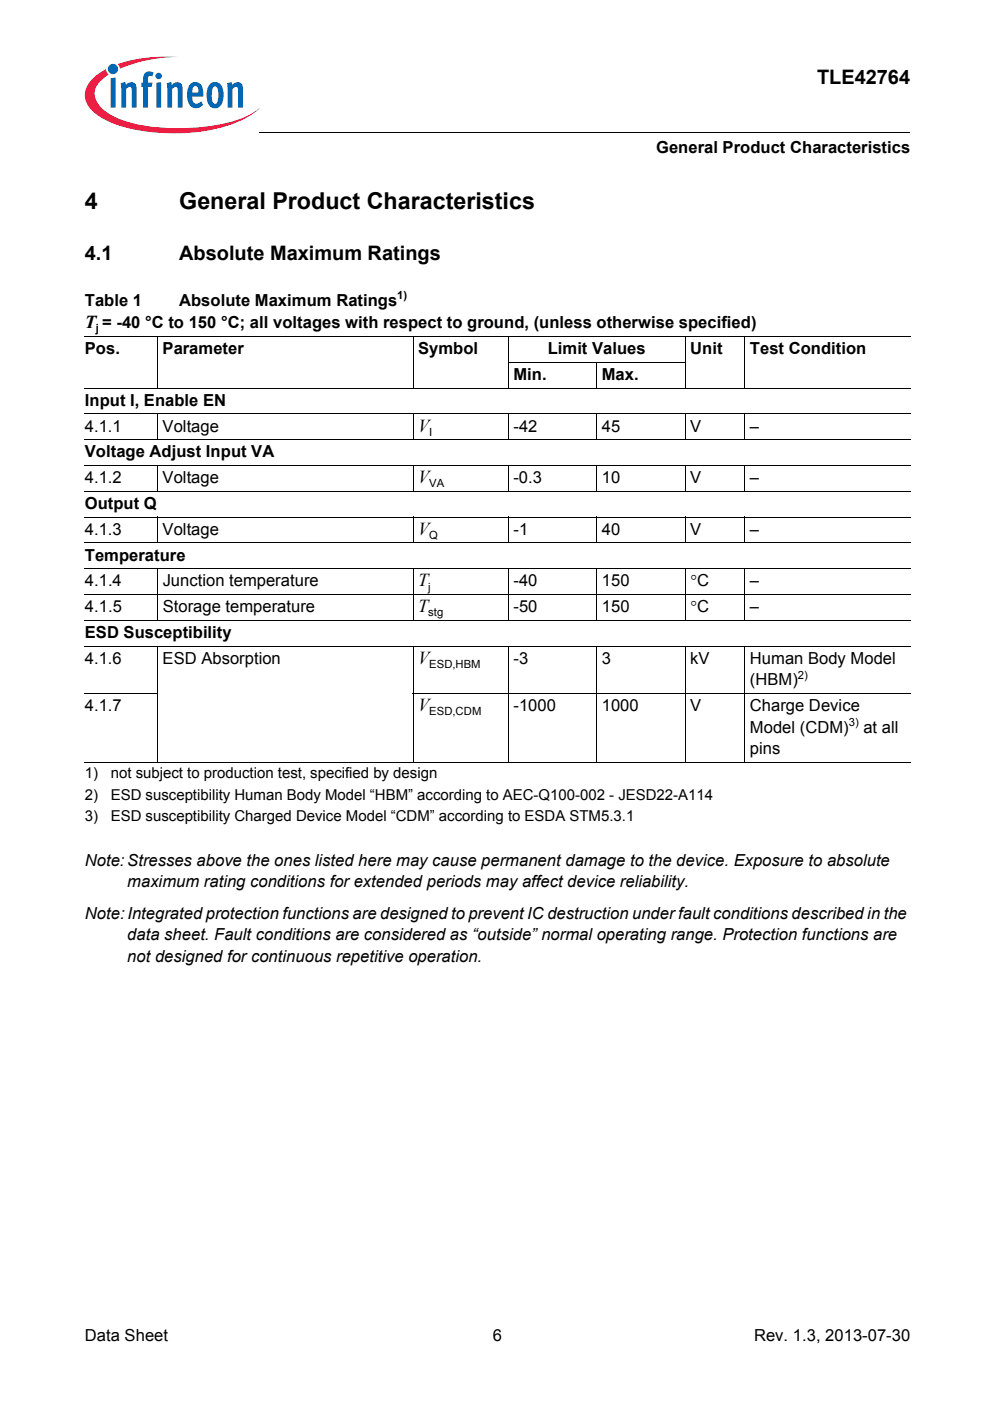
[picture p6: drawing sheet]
<svg xmlns="http://www.w3.org/2000/svg" width="210mm" height="297mm" viewBox="0 0 210 297" stroke-linecap="round" stroke-linejoin="round" font-family="sans-serif">
<defs><g id="words">
<g font-size="4.9">
<text x="18" y="44.3">4</text>
<text x="38" y="44.3">General Product Characteristics</text>
</g>
<g font-size="4.2">
<text x="173.2" y="17.8">TLE42764</text>
<text x="18" y="55.1">4.1</text>
<text x="38" y="55.1">Absolute Maximum Ratings</text>
</g>
<g font-size="3.9">
<text x="18" y="69.5">T = -40 °C to 150 °C; all voltages with respect to ground, (unless otherwise specified)</text>
<text x="88.7" y="91.5">V</text>
<text x="88.7" y="102.4">V</text>
<text x="88.7" y="113.4">V</text>
<text x="88.7" y="124.3">T</text>
<text x="88.7" y="129.8">T</text>
<text x="88.7" y="140.7">V</text>
<text x="88.7" y="150.8">V</text>
</g>
<g font-size="3.5">
<text x="139.1" y="32.5">General Product Characteristics</text>
<text x="18" y="64.9">Table 1</text>
<text x="38" y="64.9">Absolute Maximum Ratings</text>
<text x="18" y="75.1">Pos.</text>
<text x="34.5" y="75.1">Parameter</text>
<text x="88.6" y="75.1">Symbol</text>
<text x="116.1" y="75.1">Limit Values</text>
<text x="146.4" y="75.1">Unit</text>
<text x="159" y="75.1">Test Condition</text>
<text x="108.9" y="80.6">Min.</text>
<text x="127.6" y="80.6">Max.</text>
<text x="18" y="86">Input I, Enable EN</text>
<text x="18" y="91.5">4.1.1</text>
<text x="34.5" y="91.5">Voltage</text>
<text x="108.9" y="91.5">-42</text>
<text x="127.6" y="91.5">45</text>
<text x="146.4" y="91.5">V</text>
<text x="159" y="91.5">–</text>
<text x="18" y="97">Voltage Adjust Input VA</text>
<text x="18" y="102.4">4.1.2</text>
<text x="18" y="107.9">Output Q</text>
<text x="34.5" y="102.4">Voltage</text>
<text x="108.9" y="102.4">-0.3</text>
<text x="127.6" y="102.4">10</text>
<text x="146.4" y="102.4">V</text>
<text x="159" y="102.4">–</text>
<text x="18" y="113.4">4.1.3</text>
<text x="34.5" y="113.4">Voltage</text>
<text x="108.9" y="113.4">-1</text>
<text x="127.6" y="113.4">40</text>
<text x="146.4" y="113.4">V</text>
<text x="159" y="113.4">–</text>
<text x="18" y="118.9">Temperature</text>
<text x="18" y="124.3">4.1.4</text>
<text x="34.5" y="124.3">Junction temperature</text>
<text x="108.9" y="124.3">-40</text>
<text x="127.6" y="124.3">150</text>
<text x="146.4" y="124.3">°C</text>
<text x="159" y="124.3">–</text>
<text x="18" y="129.8">4.1.5</text>
<text x="34.5" y="129.8">Storage temperature</text>
<text x="108.9" y="129.8">-50</text>
<text x="127.6" y="129.8">150</text>
<text x="146.4" y="129.8">°C</text>
<text x="159" y="129.8">–</text>
<text x="18" y="135.3">ESD Susceptibility</text>
<text x="18" y="140.7">4.1.6</text>
<text x="34.5" y="140.7">ESD Absorption</text>
<text x="108.9" y="140.7">-3</text>
<text x="127.6" y="140.7">3</text>
<text x="146.4" y="140.7">kV</text>
<text x="159" y="140.7">Human Body Model</text>
<text x="159" y="145.3">(HBM)</text>
<text x="18" y="150.8">4.1.7</text>
<text x="108.9" y="150.8">-1000</text>
<text x="127.6" y="150.8">1000</text>
<text x="146.4" y="150.8">V</text>
<text x="159" y="150.8">Charge Device</text>
<text x="159" y="155.4">Model (CDM)</text>
<text x="183" y="155.4">at all</text>
<text x="159" y="160">pins</text>
<text x="18" y="183.5">Note:Stresses above the ones listed here may cause permanent damage to the device. Exposure to absolute</text>
<text x="27" y="188.1">maximum rating conditions for extended periods may affect device reliability.</text>
<text x="18" y="194.8">Note:Integrated protection functions are designed to preventIC destruction under fault conditions described in the</text>
<text x="27" y="199.4">data sheet. Fault conditions are considered as “outside” normal operating range. Protection functions are</text>
<text x="27" y="204">not designed for continuous repetitive operation.</text>
<text x="18" y="284.4">Data Sheet</text>
<text x="104.5" y="284.4">6</text>
<text x="159.9" y="284.4">Rev. 1.3, 2013-07-30</text>
</g>
<g font-size="3.2">
<text x="18" y="164.9">1)</text>
<text x="23.5" y="164.9">not subject to production test, specified by design</text>
<text x="18" y="169.5">2)</text>
<text x="23.5" y="169.5">ESD susceptibility Human Body Model “HBM” according to AEC-Q100-002 - JESD22-A114</text>
<text x="18" y="174.1">3)</text>
<text x="23.5" y="174.1">ESD susceptibility Charged Device Model “CDM” according to ESDA STM5.3.1</text>
</g>
<g font-size="2.4">
<text x="84.2" y="63.5">1)</text>
<text x="20.3" y="70.4">j</text>
<text x="91" y="92.4">I</text>
<text x="91" y="103.3">VA</text>
<text x="91" y="114.3">Q</text>
<text x="90.8" y="125.2">j</text>
<text x="90.8" y="130.7">stg</text>
<text x="91" y="141.6">ESD,HBM</text>
<text x="169.2" y="143.9">2)</text>
<text x="91" y="151.7">ESD,CDM</text>
<text x="180" y="154">3)</text>
</g>
</g></defs>
<circle cx="24" cy="14.6" r="1.09" fill="#0166b3"/>
<g fill="#ed1a40">
<path d="M25 13.6l.8-.3a32.5 32.5 0 0 1 12-1.2 31.8 31.8 0 0 0-11.7 2.2l-.7 .3z"/>
<path d="M19.4 16.9a11.2 11.2 0 0 1 3.1-2.2l.1 .6 .5 .5a5 5 0 0 0-3 4.3 6 6 0 0 0 3.4 4.2 31.6 31.6 0 0 0 15.9 2.9 31.7 31.7 0 0 0 14-3.1l1.6-1.2a17.5 17.5 0 0 1-8.9 4.4 41.1 41.1 0 0 1-22.7-1.4 9.4 9.4 0 0 1-5.1-4.1 4.3 4.3 0 0 1 1.1-4.9z"/>
</g>
<g fill="#0166b3">
<path d="M23.5 16.6l1-.2v6.4h-1z"/>
<path d="M25.6 17.6l.9-.2 .2 .6a1.22 1.22 0 0 1 1.4-.6 1.22 1.22 0 0 1 .9 1.4v4h-1.1v-4.1a.42 .42 0 0 0-.6-.2l-.6 .4v3.9h-1z"/>
<path d="M30.8 15.4l.8-.3 .8 .2 .2 .1-.3 .8-.2-.1a.47 .47 0 0 0-.7 .3v1.1h.9l-.1 .9h-.8v4.4h-1.1v-4.4h-.3v-.9h.3v-.7a1.77 1.77 0 0 1 .5-1.4z"/>
<path d="M35.3 17.6l1-.2 .1 .6a1.22 1.22 0 0 1 1.5-.6 1.22 1.22 0 0 1 .8 1.4v4h-1l-.1-4.1a.42 .42 0 0 0-.6-.2l-.5 .4v3.9h-1z"/>
<path d="M48.1 17.6l1-.2 .1 .6a1.22 1.22 0 0 1 1.5-.6 1.22 1.22 0 0 1 .8 1.4v4h-1l-.1-4.1a.41 .41 0 0 0-.6-.2l-.5 .4v3.9h-1z"/>
<path d="M33 16.1a.68 .68 0 0 1 1.3 0 .68 .68 0 0 1-1.3 0zM33.1 17.6l1.1-.2v5.4h-1.1z"/>
<path d="M40.4 17.8a1.59 1.59 0 0 1 1.8-.2 1.59 1.59 0 0 1 .8 1.5l.1 1.4h-2.3a1.09 1.09 0 0 0 .2 1.1 1.09 1.09 0 0 0 1.2 .3l.4-.4 .4 .7a1.88 1.88 0 0 1-2.1 .6 1.88 1.88 0 0 1-1.2-1.9v-1.7l.3-.8zM41 18.5l-.2 1.1h1.3l-.1-.7a.58 .58 0 0 0-.3-.6 .58 .58 0 0 0-.7 .2z"/>
<path d="M44.6 17.7a1.76 1.76 0 0 1 2 0 1.76 1.76 0 0 1 .8 1.7v1.3a1.96 1.96 0 0 1-2.4 2.2 2.94 2.94 0 0 1-1.2-3.3 2.79 2.79 0 0 1 .8-1.9zM45.2 18.5a4.3 4.3 0 0 0 .1 3.4l.3 .1a1.54 1.54 0 0 0 .7-1.9v-.4a1.19 1.19 0 0 0-.7-1.4z"/>
</g>
<path d="M18 29h46v5h-46z" fill="#fff"/>
<path d="M55 28v.1z" fill="#000"/>
<g fill="none" stroke="#000" stroke-width=".21">
<path d="M55 28h137.9M18 71.4h175.1M33.4 71.3v11M87.6 71.3v11M107.7 76.8h37.7M107.8 71.3v11M126.6 76.8v5.5M145.3 71.3v11M158 71.3v11M18 82.3h175.1M18 87.8h175.1M18 93.2h175.1"/>
<path d="M18 98.7h175.1M33.4 87.7v5.6M33.4 98.6v5.6M87.6 87.7v5.6M87.6 98.6v5.6M107.8 87.7v5.6M107.8 98.6v5.6M126.6 87.7v5.6M126.6 98.6v5.6M145.3 87.7v5.6M145.3 98.6v5.6M158 87.7v5.6"/>
<path d="M158 98.6v5.6M18 104.2h175.1M18 109.6h175.1M18 115.1h175.1M33.4 109.6v5.5M87.6 109.6v5.5M107.8 109.6v5.5M126.6 109.6v5.5M145.3 109.6v5.5M158 109.6v5.5M18 120.6h175.1M18 126h175.1"/>
<path d="M18 131.5h175.1M18 137h175.1M33.4 120.5v11.1M33.4 136.9v24.8M87.6 120.5v11.1M87.6 136.9v24.8M107.8 120.5v11.1M107.8 136.9v24.8M126.6 120.5v11.1M126.6 136.9v24.8M145.3 120.5v11.1M145.3 136.9v24.8"/>
<path d="M158 120.5v11.1M158 136.9v24.8M18 147h15.5M87.5 147h105.6M18 161.7h175.1"/>
</g>
<use href="#words"/>
</svg>
